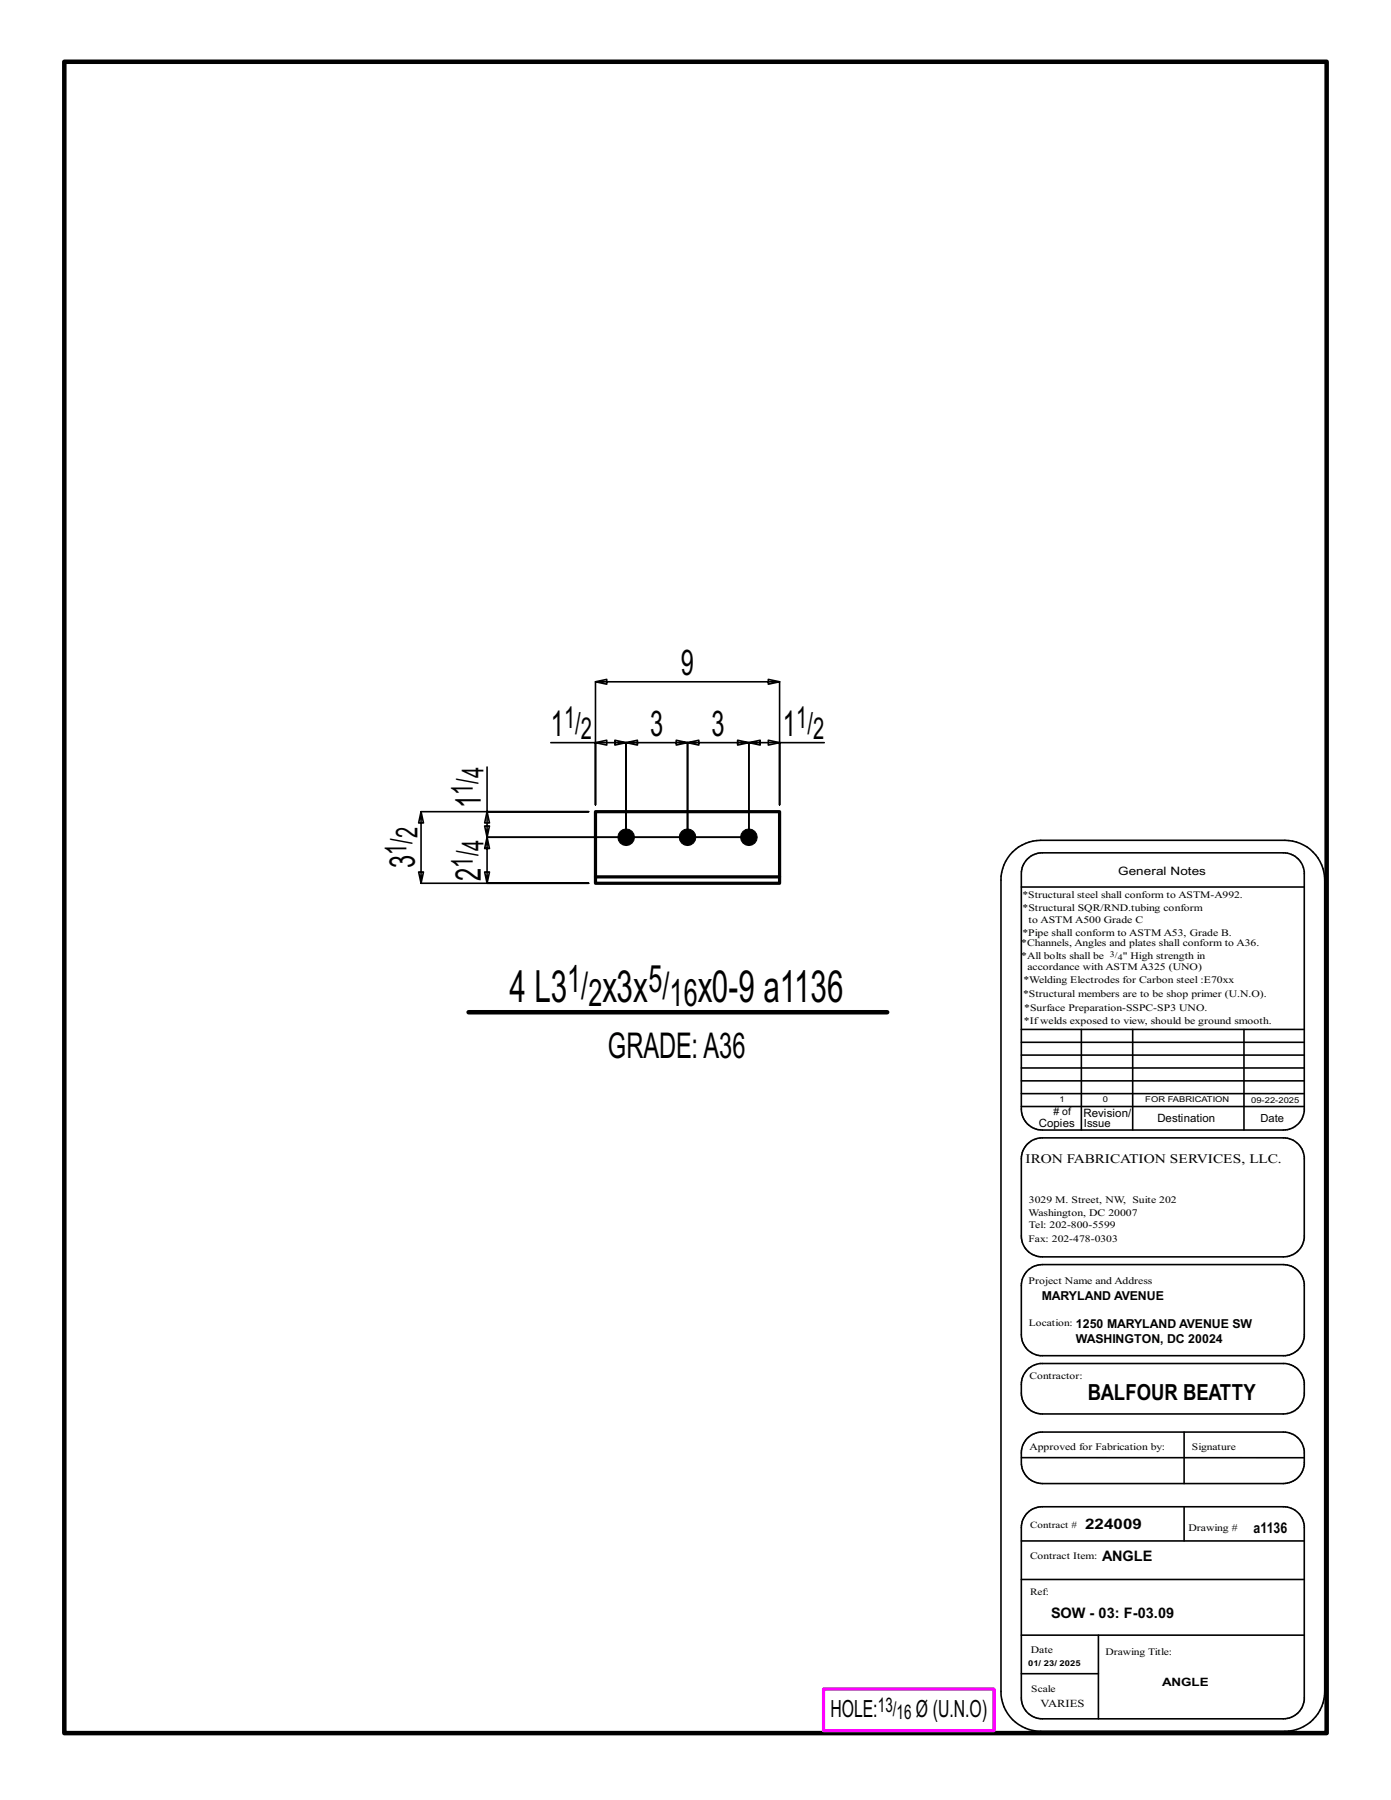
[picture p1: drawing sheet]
<svg xmlns="http://www.w3.org/2000/svg" width="216mm" height="279mm" viewBox="0 0 216 279" stroke-linecap="round" stroke-linejoin="round" font-family="sans-serif">
<defs><g id="words">
<g font-size="6.9">
<text x="79.1" y="155.6">4 L3</text>
<text x="93.5" y="155.6">x3x</text>
<text x="108.3" y="155.6">x0-9 a1136</text>
</g>
<g font-size="5.9">
<text x="88.1" y="154">1/</text>
<text x="100.7" y="154">5/</text>
<text x="91.3" y="156.1">2</text>
<text x="103.9" y="156.1">16</text>
</g>
<g font-size="5.5">
<text x="105.7" y="104.8">9</text>
<text x="85.5" y="114.3">1</text>
<text x="100.9" y="114.3">3</text>
<text x="110.5" y="114.3">3</text>
<text x="121.5" y="114.3">1</text>
<text x="74.6" y="125.5" transform="rotate(-90 74.6 125.5)">1</text>
<text x="64.4" y="134.8" transform="rotate(-90 64.4 134.8)">3</text>
<text x="74.6" y="136.7" transform="rotate(-90 74.6 136.7)">2</text>
<text x="94.4" y="164.3">GRADE:A36</text>
</g>
<g font-size="4.7">
<text x="87.5" y="113">1/</text>
<text x="123.6" y="113">1/</text>
<text x="90.2" y="114.7">2</text>
<text x="126.2" y="114.7">2</text>
<text x="73.4" y="123.4" transform="rotate(-90 73.4 123.4)">1/</text>
<text x="75" y="120.8" transform="rotate(-90 75 120.8)">4</text>
<text x="64.8" y="130.1" transform="rotate(-90 64.8 130.1)">2</text>
<text x="63.1" y="132.7" transform="rotate(-90 63.1 132.7)">1/</text>
<text x="73.4" y="134.7" transform="rotate(-90 73.4 134.7)">1/</text>
<text x="75" y="132.1" transform="rotate(-90 75 132.1)">4</text>
</g>
<g font-size="3.7">
<text x="128.9" y="266.6">HOLE:</text>
<text x="142.2" y="266.6">Ø (U.N.O)</text>
</g>
<text font-size="3.4" x="168.8" y="217.4">BALFOUR BEATTY</text>
<g font-size="3.1">
<text x="136.3" y="265.8">13/</text>
<text x="139.2" y="266.9">16</text>
</g>
<g font-size="2.3">
<text x="168.4" y="237.3">224009</text>
<text x="194.6" y="238">a1136</text>
<text x="171" y="242.3">ANGLE</text>
<text x="163.1" y="251.2">SOW - 03: F-03.09</text>
</g>
<text font-size="2" x="159.2" y="180.5">IRON FABRICATION SERVICES, LLC.</text>
<g font-size="1.9">
<text x="161.7" y="201.8">MARYLAND AVENUE</text>
<text x="167" y="208.5">WASHINGTON, DC 20024</text>
<text x="167" y="206.1">1250 MARYLAND AVENUE SW</text>
</g>
<g font-size="1.8">
<text x="173.6" y="135.8">General Notes</text>
<text x="168.2" y="173.3">Revision/</text>
<text x="161.2" y="174.9">Copies</text>
<text x="179.6" y="174.2">Destination</text>
<text x="180.4" y="261.8">ANGLE</text>
</g>
<g font-size="1.7">
<text x="168.2" y="174.9">Issue</text>
<text x="195.7" y="174.2">Date</text>
<text x="161.5" y="265">VARIES</text>
</g>
<g font-size="1.6">
<text x="158.7" y="141.5">*Structural SQR/RND.tubing conform</text>
<text x="159.7" y="143.3">to ASTM A500 Grade C</text>
<text x="158.5" y="146.9">*Channels, Angles and plates shall conform to A36.</text>
<text x="158.5" y="148.8">*All bolts shall be</text>
<text x="158.7" y="145.2">*Pipe shall conform to ASTM A53, Grade B.</text>
<text x="174.3" y="148.8">&quot; High strength in</text>
<text x="158.8" y="154.8">*Structural members are to be shop primer (U.N.O).</text>
<text x="158.9" y="152.7">*Welding Electrodes for Carbon steel :E70xx</text>
<text x="159.5" y="150.6">accordance with ASTM A325 (UNO)</text>
<text x="158.9" y="158.9">*Ifwelds exposed to view, should be ground smooth.</text>
<text x="159" y="157">*Surface Preparation-SSPC-SP3 UNO.</text>
<text x="163.5" y="173.1"># of</text>
<text x="159.7" y="188.7">Washington, DC 20007</text>
<text x="159.7" y="190.6">Tel: 202-800-5599</text>
<text x="159.7" y="186.8">3029 M. Street, NW, Suite 202</text>
<text x="159.7" y="199.3">Project Name and Address</text>
<text x="159.8" y="225.1">Approved for Fabrication by:</text>
<text x="184.5" y="237.6">Drawing #</text>
<text x="160" y="256.6">Date</text>
</g>
<g font-size="1.5">
<text x="158.7" y="139.4">*Structural steel shall conform to ASTM-A992.</text>
<text x="159.7" y="192.7">Fax: 202-478-0303</text>
<text x="159.7" y="205.8">Location:</text>
<text x="159.8" y="214">Contractor:</text>
<text x="185" y="225.1">Signature</text>
<text x="159.9" y="237.1">Contract #</text>
<text x="159.9" y="241.9">Contract Item:</text>
<text x="159.9" y="247.6">Ref:</text>
<text x="171.6" y="256.9">Drawing Title:</text>
<text x="160.1" y="262.7">Scale</text>
</g>
<g font-size="1.3">
<text x="172.3" y="148.5">3/</text>
<text x="173.5" y="149">4</text>
</g>
<g font-size="1.2">
<text x="164.5" y="171.1">1</text>
<text x="171.2" y="171.1">0</text>
<text x="177.8" y="171.1">FOR FABRICATION</text>
<text x="194.2" y="171.2">09-22-2025</text>
<text x="159.6" y="258.7">01/ 23/ 2025</text>
</g>
</g></defs>
<g fill="none" stroke="#000" stroke-width=".25">
<path d="M75.6 119.1v6.9h15.8h-26l-.4 1.7h.7l-.3-1.7v11.1l-.4-1.7h.7l-.3 1.7h26h-15.8l.4-1.7h-.8l.4 1.7v-7.1l.4 1.7h-.8l.4-1.7h40.6M85.5 115.3h6.9v9.6v-19.1l1.8 .4v-.7l-1.8 .3h28.6l-1.7 .4v-.7l1.7 .3v19.1v-9.6h6.9M92.4 115.3l1.8-.4v.8zM92.4 115.3h4.8l-1.8 .4v-.8l1.8 .4v14.7v-14.7l1.7 .4v-.8l-1.7 .4h9.5l-1.7 .4v-.8l1.7 .4v14.7v-14.7l1.8 .4v-.8l-1.8 .4h9.5l-1.7 .4v-.8l1.7 .4v14.7M119.3 114.9l1.7 .4-1.7 .4zM121 115.3h-4.8l1.8-.4v.8l-1.8-.4v14.7M75.6 126l.4 1.7h-.8zM75.6 126v4l-.4-1.8h.8l-.4 1.8h40.6M157.2 132.3a6.3 6.3 0 0 1 4.3-1.9h37.9a6.2 6.2 0 0 1 6.2 6.2v126a6.2 6.2 0 0 1-6.2 6.1h-37.9a6.1 6.1 0 0 1-6.1-6.1v-126a6.1 6.1 0 0 1 1.8-4.3zM158.5 137.7h43.9M159.5 133.3a3.3 3.3 0 0 1 2.3-.9h37.4a3.3 3.3 0 0 1 3.2 2.9v37.2a3.2 3.2 0 0 1-3.2 2.9h-37.4a3.2 3.2 0 0 1-3.3-3.2v-36.6a3.2 3.2 0 0 1 1-2.3zM158.5 159.8h43.9"/>
<path d="M167.8 159.8v15.6M175.8 159.8v15.6M193.1 159.8v15.6M158.5 165.8h43.9M158.5 167.8h43.9M158.5 163.8h43.9M158.5 161.8h43.9M158.5 171.8h43.9M158.5 169.8h43.9M159.5 177.6a3.3 3.3 0 0 1 2.3-1h37.4a3.3 3.3 0 0 1 3.2 3v12.6a3.3 3.3 0 0 1-3.2 2.9h-37.4a3.2 3.2 0 0 1-3.3-3.2v-12a3.2 3.2 0 0 1 1-2.3zM159.5 197.2l1-.7 1.3-.2h37.4a3.3 3.3 0 0 1 3.2 2.9v8.3a3.2 3.2 0 0 1-2.9 2.9h-38.1a3.3 3.3 0 0 1-2.9-3.2v-8l.3-.9zM159.5 212.6l.7-.6 1.2-.4h37.8a3.2 3.2 0 0 1 3.2 3v2a3.3 3.3 0 0 1-3.2 2.9h-37.4a3.2 3.2 0 0 1-3.3-3.3v-1.3a3.3 3.3 0 0 1 1-2.3z"/>
<path d="M158.5 239.2h43.9M158.5 226.3h43.9M159.5 234.8a3.3 3.3 0 0 1 2.3-.9h37.4a3.3 3.3 0 0 1 3.2 2.9v27.1a3.3 3.3 0 0 1-3.2 2.9h-37.4a3.2 3.2 0 0 1-3.3-3.2v-26.5a3.2 3.2 0 0 1 1-2.3zM159.5 223.2a3.3 3.3 0 0 1 2.3-.9h37.4a3.3 3.3 0 0 1 3.2 2.9v2.1a3.3 3.3 0 0 1-3.2 3h-37.4a3.3 3.3 0 0 1-3.3-3.3v-1.5a3.2 3.2 0 0 1 1-2.3zM183.8 222.3v8M183.8 233.9v5.3M158.5 245.2h43.9M158.5 259.8h12M158.5 253.8h43.9M170.5 253.8v13"/>
</g>
<path d="M10 9.6h195.9v259.4h-195.9zM72.7 157.1h65" fill="none" stroke="#000" stroke-width=".7"/>
<path d="M127.8 262.2h26.5v6.4h-26.5z" fill="none" stroke="#f0f" stroke-width=".5"/>
<g fill="#000" stroke="#000" stroke-width=".16">
<circle cx="97.2" cy="130" r="1.29"/>
<circle cx="106.7" cy="130" r="1.29"/>
<circle cx="116.2" cy="130" r="1.29"/>
</g>
<path d="M92.4 136.1h28.6v1h-28.6zM92.4 136.1v-10.1h28.6v10.1" fill="none" stroke="#000" stroke-width=".5"/>
<use href="#words"/>
</svg>
